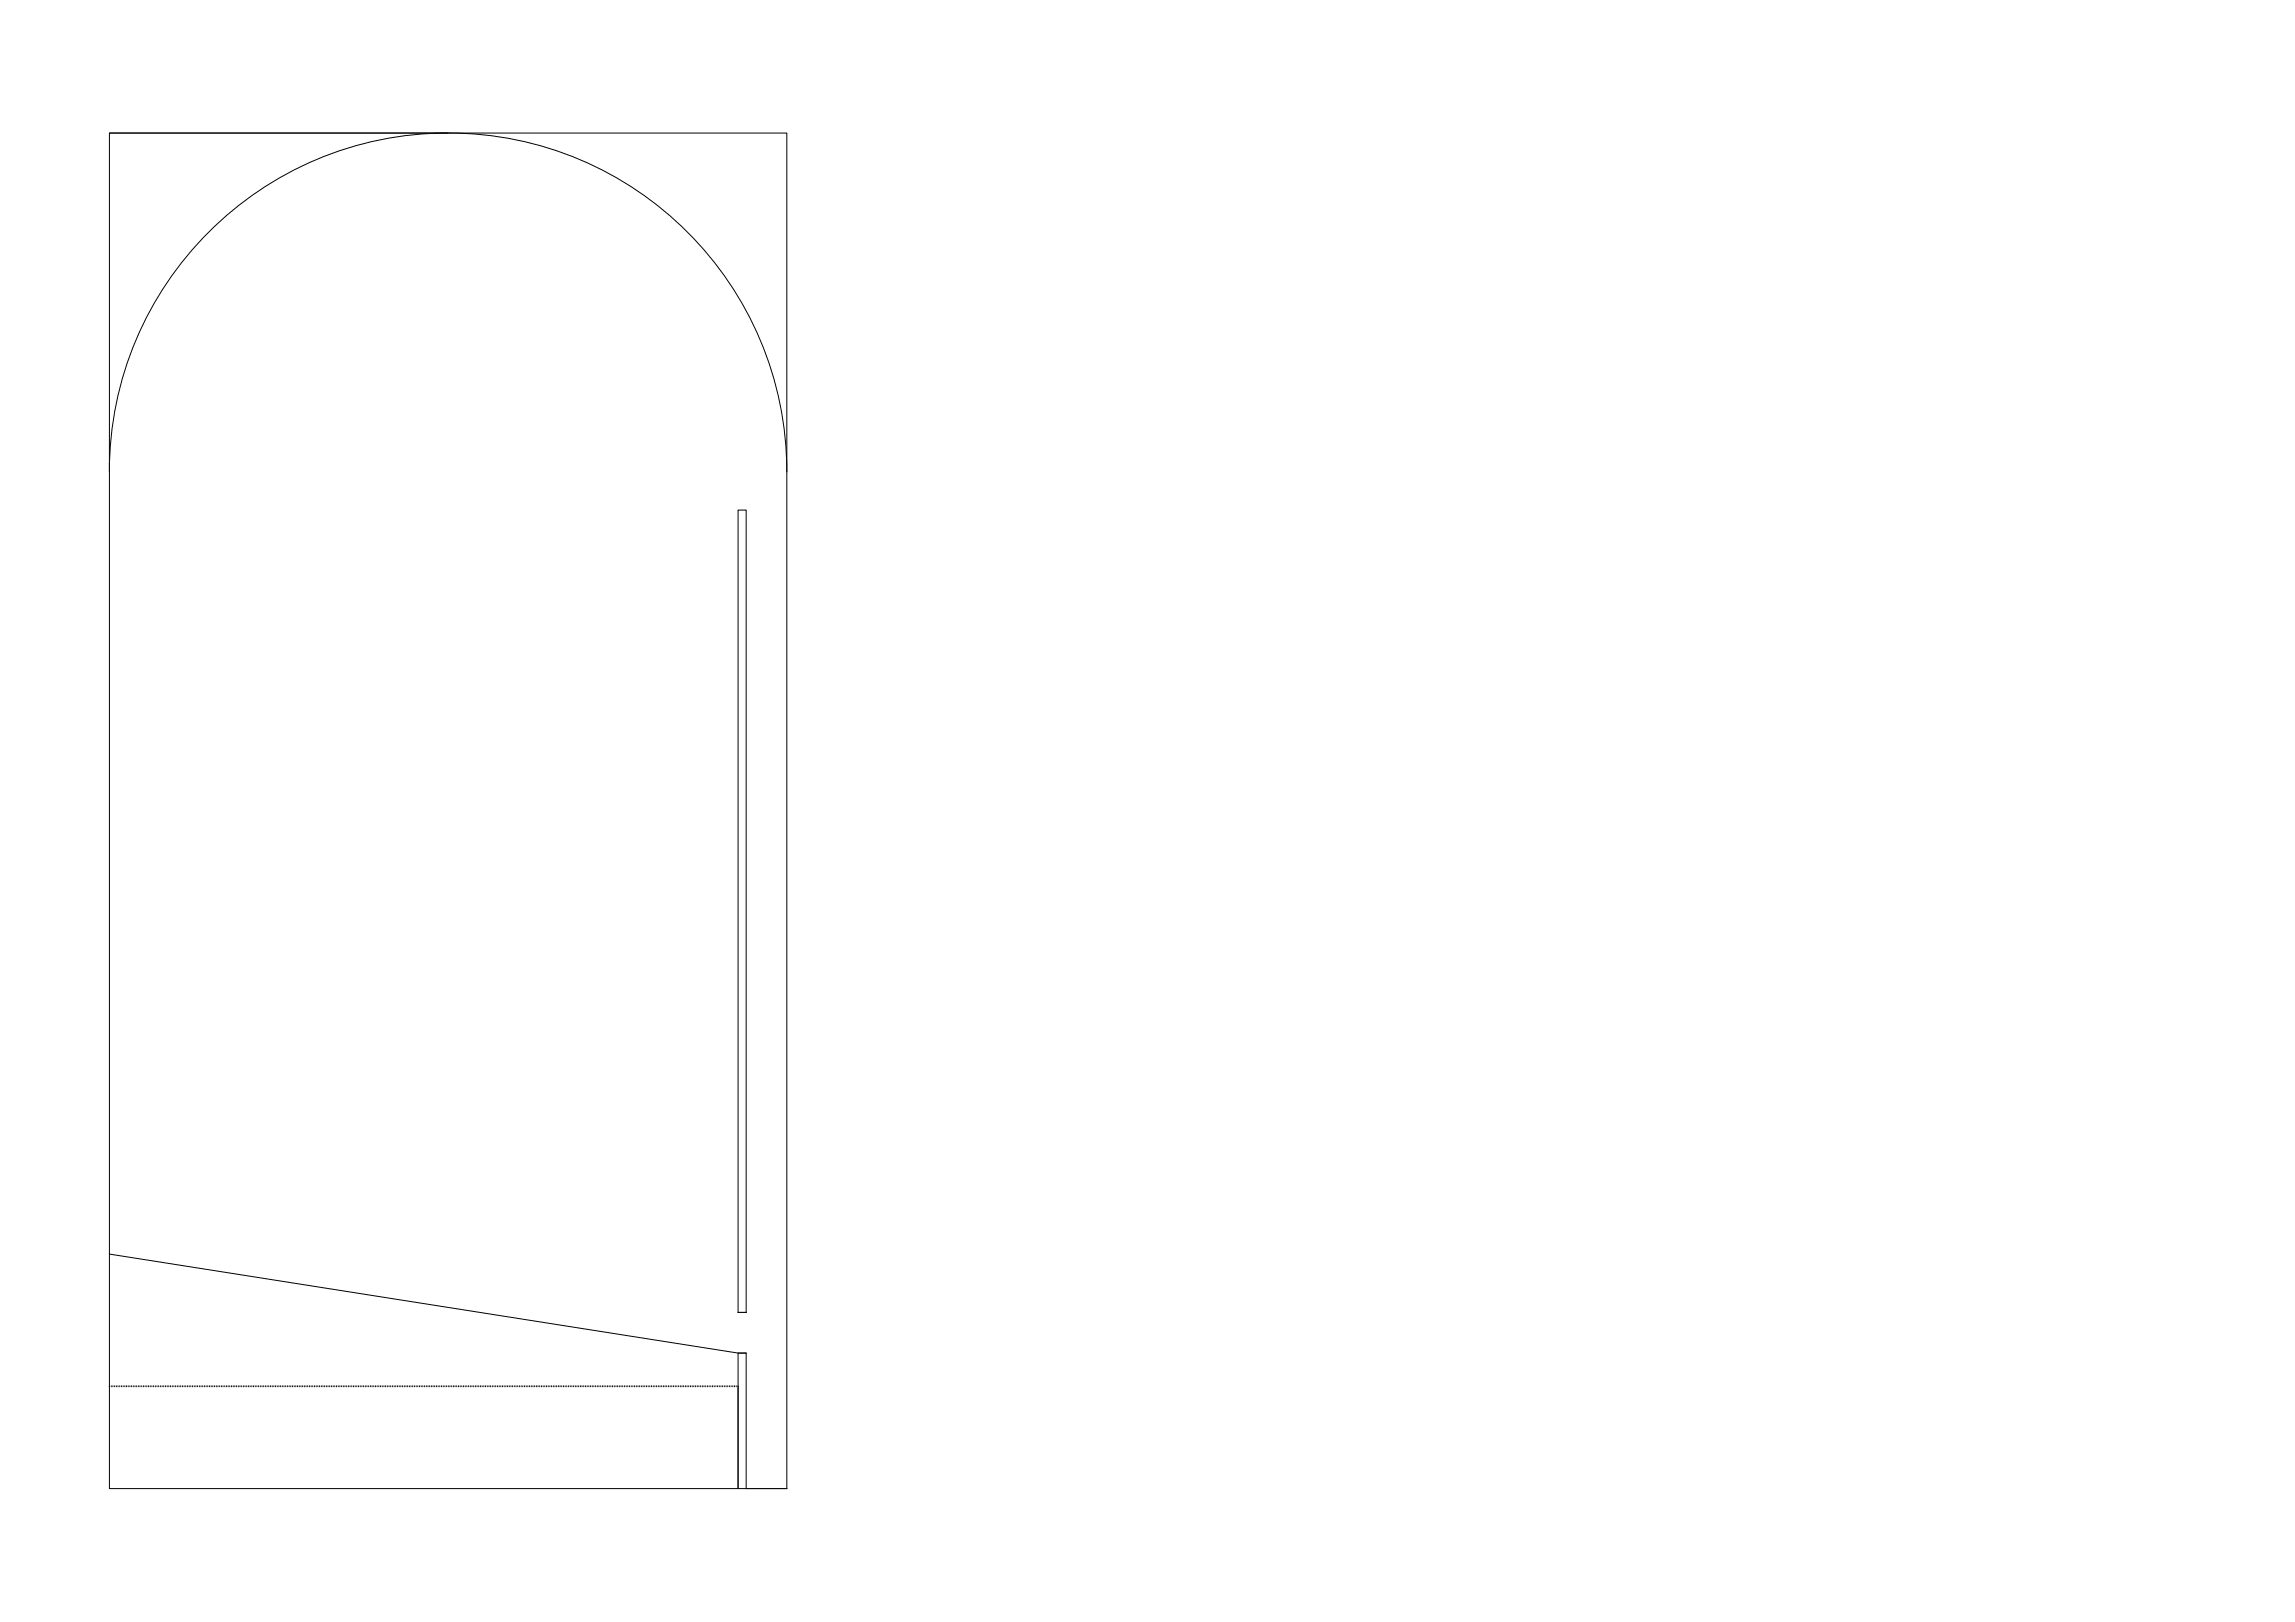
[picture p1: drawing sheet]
<svg xmlns="http://www.w3.org/2000/svg" width="841mm" height="594mm" viewBox="0 0 841 594" stroke-linecap="round" stroke-linejoin="round" font-family="sans-serif">
<!-- layer: 0 -->
<path d="M40.1 48.7h124.1M40.1 172.8a124.1 124.1 0 0 1 124.1-124.1 124.1 124.1 0 0 1 124.1 124.1M40.1 459.3l230.4 36.3h2.9M270.5 480.7v-293.9h2.9v293.9M273.4 495.6v49.6h14.9h-248.2v-496.5h248.2v496.5M273.4 480.7h-2.9h2.9M273.4 495.6h-2.9v49.6" fill="none" stroke="#000" stroke-width=".37"/>
<!-- layer: lineat rapid -->
<g fill="none" stroke="#000" stroke-width=".37">
<path d="M40.1 507.9h.1M40.8 507.9h.1M41.4 507.9h.1M42 507.9h.1M42.6 507.9h.1M43.3 507.9h.1M43.9 507.9h.1M44.5 507.9h.1M45.1 507.9h.1M45.7 507.9h.1M46.4 507.9h.1M47 507.9h.1"/>
<path d="M47.6 507.9h.1M48.2 507.9h.1M48.8 507.9h.1M49.5 507.9h.1M50.1 507.9h.1M50.7 507.9h.1M51.3 507.9h.1M52 507.9h.1M52.6 507.9h.1M53.2 507.9h.1M53.8 507.9h.1M54.4 507.9h.1"/>
<path d="M55 507.9h.1M55.7 507.9h.1M56.3 507.9h.1M56.9 507.9h.1M57.5 507.9h.1M58.2 507.9h.1M58.8 507.9h.1M59.4 507.9h.1M60 507.9h.1M60.6 507.9h.1M61.3 507.9h.1M61.9 507.9h.1"/>
<path d="M62.5 507.9h.1M63.1 507.9h.1M63.7 507.9h.1M64.4 507.9h.1M65 507.9h.1M65.6 507.9h.1M66.2 507.9h.1M66.9 507.9h.1M67.5 507.9h.1M68.1 507.9h.1M68.7 507.9h.1M69.3 507.9h.1"/>
<path d="M69.9 507.9h.1M70.6 507.9h.1M71.2 507.9h.1M71.8 507.9h.1M72.4 507.9h.1M73.1 507.9h.1M73.7 507.9h.1M74.3 507.9h.1M74.9 507.9h.1M75.5 507.9h.1M76.1 507.9h.1M76.8 507.9h.1"/>
<path d="M77.4 507.9h.1M78 507.9h.1M78.6 507.9h.1M79.3 507.9h.1M79.9 507.9h.1M80.5 507.9h.1M81.1 507.9h.1M81.7 507.9h.1M82.4 507.9h.1M83 507.9h.1M83.6 507.9h.1M84.2 507.9h.1"/>
<path d="M84.8 507.9h.1M85.5 507.9h.1M86.1 507.9h.1M86.7 507.9h.1M87.3 507.9h.1M87.9 507.9h.1M88.6 507.9h.1M89.2 507.9h.1M89.8 507.9h.1M90.4 507.9h.1M91 507.9h.1M91.7 507.9h.1"/>
<path d="M92.3 507.9h.1M92.9 507.9h.1M93.5 507.9h.1M94.2 507.9h.1M94.8 507.9h.1M95.4 507.9h.1M96 507.9h.1M96.6 507.9h.1M97.2 507.9h.1M97.9 507.9h.1M98.5 507.9h.1M99.1 507.9h.1"/>
<path d="M99.7 507.9h.1M100.4 507.9h.1M101 507.9h.1M101.6 507.9h.1M102.2 507.9h.1M102.8 507.9h.1M103.4 507.9h.1M104.1 507.9h.1M104.7 507.9h.1M105.3 507.9h.1M105.9 507.9h.1M106.6 507.9h.1"/>
<path d="M107.2 507.9h.1M107.8 507.9h.1M108.4 507.9h.1M109 507.9h.1M109.7 507.9h.1M110.3 507.9h.1M110.9 507.9h.1M111.5 507.9h.1M112.1 507.9h.1M112.8 507.9h.1M113.4 507.9h.1M114 507.9h.1"/>
<path d="M114.6 507.9h.1M115.3 507.9h.1M115.9 507.9h.1M116.5 507.9h.1M117.1 507.9h.1M117.7 507.9h.1M118.3 507.9h.1M119 507.9h.1M119.6 507.9h.1M120.2 507.9h.1M120.8 507.9h.1M121.5 507.9h.1"/>
<path d="M122.1 507.9h.1M122.7 507.9h.1M123.3 507.9h.1M123.9 507.9h.1M124.6 507.9h.1M125.2 507.9h.1M125.8 507.9h.1M126.4 507.9h.1M127 507.9h.1M127.7 507.9h.1M128.3 507.9h.1M128.9 507.9h.1"/>
<path d="M129.5 507.9h.1M130.1 507.9h.1M130.8 507.9h.1M131.4 507.9h.1M132 507.9h.1M132.6 507.9h.1M133.3 507.9h.1M133.9 507.9h.1M134.5 507.9h.1M135.1 507.9h.1M135.7 507.9h.1M136.3 507.9h.1"/>
<path d="M137 507.9h.1M137.6 507.9h.1M138.2 507.9h.1M138.8 507.9h.1M139.5 507.9h.1M140.1 507.9h.1M140.7 507.9h.1M141.3 507.9h.1M141.9 507.9h.1M142.6 507.9h.1M143.2 507.9h.1M143.8 507.9h.1"/>
<path d="M144.4 507.9h.1M145 507.9h.1M145.7 507.9h.1M146.3 507.9h.1M146.9 507.9h.1M147.5 507.9h.1M148.2 507.9h.1M148.8 507.9h.1M149.4 507.9h.1M150 507.9h.1M150.6 507.9h.1M151.2 507.9h.1"/>
<path d="M151.9 507.9h.1M152.5 507.9h.1M153.1 507.9h.1M153.7 507.9h.1M154.4 507.9h.1M155 507.9h.1M155.6 507.9h.1M156.2 507.9h.1M156.8 507.9h.1M157.4 507.9h.1M158.1 507.9h.1M158.7 507.9h.1"/>
<path d="M159.3 507.9h.1M159.9 507.9h.1M160.6 507.9h.1M161.2 507.9h.1M161.8 507.9h.1M162.4 507.9h.1M163 507.9h.1M163.7 507.9h.1M164.3 507.9h.1M164.9 507.9h.1M165.5 507.9h.1M166.1 507.9h.1"/>
<path d="M166.8 507.9h.1M167.4 507.9h.1M168 507.9h.1M168.6 507.9h.1M169.2 507.9h.1M169.9 507.9h.1M170.5 507.9h.1M171.1 507.9h.1M171.7 507.9h.1M172.3 507.9h.1M173 507.9h.1M173.6 507.9h.1"/>
<path d="M174.2 507.9h.1M174.8 507.9h.1M175.5 507.9h.1M176.1 507.9h.1M176.7 507.9h.1M177.3 507.9h.1M177.9 507.9h.1M178.5 507.9h.1M179.2 507.9h.1M179.8 507.9h.1M180.4 507.9h.1M181 507.9h.1"/>
<path d="M181.7 507.9h.1M182.3 507.9h.1M182.9 507.9h.1M183.5 507.9h.1M184.1 507.9h.1M184.7 507.9h.1M185.4 507.9h.1M186 507.9h.1M186.6 507.9h.1M187.2 507.9h.1M187.9 507.9h.1M188.5 507.9h.1"/>
<path d="M189.1 507.9h.1M189.7 507.9h.1M190.3 507.9h.1M191 507.9h.1M191.6 507.9h.1M192.2 507.9h.1M192.8 507.9h.1M193.4 507.9h.1M194.1 507.9h.1M194.7 507.9h.1M195.3 507.9h.1M195.9 507.9h.1"/>
<path d="M196.6 507.9h.1M197.2 507.9h.1M197.8 507.9h.1M198.4 507.9h.1M199 507.9h.1M199.7 507.9h.1M200.3 507.9h.1M200.9 507.9h.1M201.5 507.9h.1M202.1 507.9h.1M202.8 507.9h.1M203.4 507.9h.1"/>
<path d="M204 507.9h.1M204.6 507.9h.1M205.2 507.9h.1M205.9 507.9h.1M206.5 507.9h.1M207.1 507.9h.1M207.7 507.9h.1M208.4 507.9h.1M209 507.9h.1M209.6 507.9h.1M210.2 507.9h.1M210.8 507.9h.1"/>
<path d="M211.4 507.9h.1M212.1 507.9h.1M212.7 507.9h.1M213.3 507.9h.1M213.9 507.9h.1M214.6 507.9h.1M215.2 507.9h.1M215.8 507.9h.1M216.4 507.9h.1M217 507.9h.1M217.6 507.9h.1M218.3 507.9h.1"/>
<path d="M218.9 507.9h.1M219.5 507.9h.1M220.1 507.9h.1M220.8 507.9h.1M221.4 507.9h.1M222 507.9h.1M222.6 507.9h.1M223.2 507.9h.1M223.9 507.9h.1M224.5 507.9h.1M225.1 507.9h.1M225.7 507.9h.1"/>
<path d="M226.3 507.9h.1M227 507.9h.1M227.6 507.9h.1M228.2 507.9h.1M228.8 507.9h.1M229.5 507.9h.1M230.1 507.9h.1M230.7 507.9h.1M231.3 507.9h.1M231.9 507.9h.1M232.5 507.9h.1M233.2 507.9h.1"/>
<path d="M233.8 507.9h.1M234.4 507.9h.1M235 507.9h.1M235.7 507.9h.1M236.3 507.9h.1M236.9 507.9h.1M237.5 507.9h.1M238.1 507.9h.1M238.7 507.9h.1M239.4 507.9h.1M240 507.9h.1M240.6 507.9h.1"/>
<path d="M241.2 507.9h.1M241.9 507.9h.1M242.5 507.9h.1M243.1 507.9h.1M243.7 507.9h.1M244.3 507.9h.1M245 507.9h.1M245.6 507.9h.1M246.2 507.9h.1M246.8 507.9h.1M247.4 507.9h.1M248.1 507.9h.1"/>
<path d="M248.7 507.9h.1M249.3 507.9h.1M249.9 507.9h.1M250.5 507.9h.1M251.2 507.9h.1M251.8 507.9h.1M252.4 507.9h.1M253 507.9h.1M253.6 507.9h.1M254.3 507.9h.1M254.9 507.9h.1M255.5 507.9h.1"/>
<path d="M256.1 507.9h.1M256.8 507.9h.1M257.4 507.9h.1M258 507.9h.1M258.6 507.9h.1M259.2 507.9h.1M259.8 507.9h.1M260.5 507.9h.1M261.1 507.9h.1M261.7 507.9h.1M262.3 507.9h.1M263 507.9h.1"/>
<path d="M263.6 507.9h.1M264.2 507.9h.1M264.8 507.9h.1M265.4 507.9h.1M266.1 507.9h.1M266.7 507.9h.1M267.3 507.9h.1M267.9 507.9h.1M268.5 507.9h.1M269.2 507.9h.1M269.8 507.9h.1M270.5 507.9h.1"/>
</g>
</svg>
